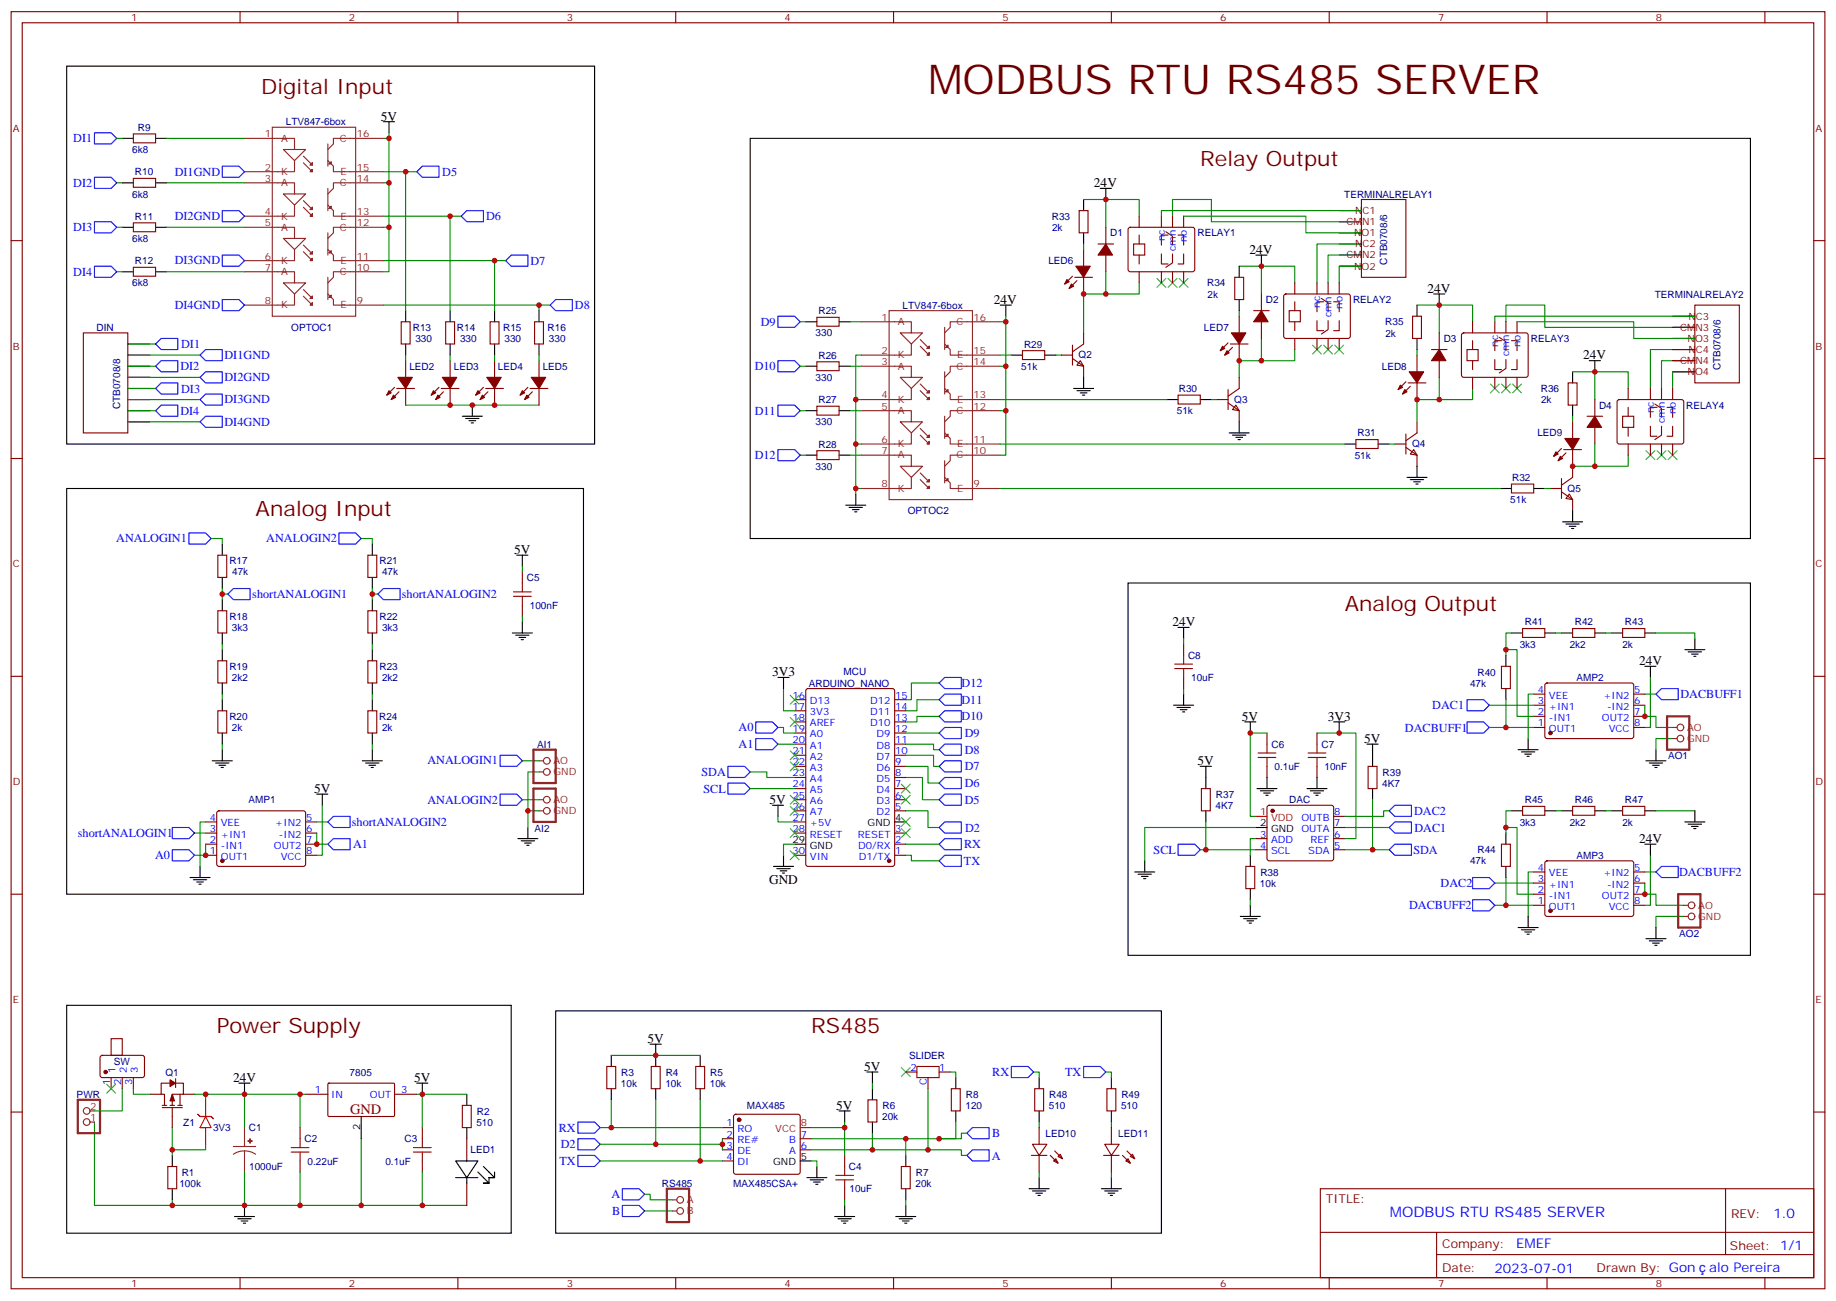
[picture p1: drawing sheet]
<svg xmlns="http://www.w3.org/2000/svg" width="583mm" height="413mm" viewBox="0 0 583 413" stroke-linecap="round" stroke-linejoin="round" font-family="sans-serif">
<defs><g id="words">
<text font-size="13.1" fill="#600" x="294.6" y="29.8">MODBUS RTU RS485 SERVER</text>
<g font-size="6.7" fill="#600">
<text x="82.9" y="29.8">Digital Input</text>
<text x="381" y="52.7">Relay Output</text>
<text x="81.1" y="163.9">Analog Input</text>
<text x="426.9" y="193.9">Analog Output</text>
<text x="68.8" y="327.9">Power Supply</text>
<text x="257.5" y="327.9">RS485</text>
</g>
<text font-size="4.6" fill="#800" x="111.1" y="353.7">GND</text>
<text font-size="4.6" fill="#00f" x="441.2" y="386.3">MODBUS RTU RS485 SERVER</text>
<g font-size="4.2">
<text x="120.9" y="38.3">5V</text>
<text x="347.3" y="59.4">24V</text>
<text x="396.6" y="80.6">24V</text>
<text x="453.1" y="92.9">24V</text>
<text x="315.5" y="96.5">24V</text>
<text x="502.5" y="114.1">24V</text>
<text x="163.2" y="175.9">5V</text>
<text x="372.2" y="198.8">24V</text>
<text x="245.1" y="214.7">3V3</text>
<text x="520.3" y="211.1">24V</text>
<text x="394.2" y="228.8">5V</text>
<text x="421.5" y="228.8">3V3</text>
<text x="433" y="235.8">5V</text>
<text x="380.1" y="242.9">5V</text>
<text x="99.7" y="251.7">5V</text>
<text x="244.3" y="255.2">5V</text>
<text x="520.3" y="267.6">24V</text>
<text x="244.1" y="280.6">GND</text>
<text x="205.5" y="331.1">5V</text>
<text x="274.3" y="339.9">5V</text>
<text x="74" y="343.5">24V</text>
<text x="131.5" y="343.5">5V</text>
<text x="265.5" y="352.2">5V</text>
</g>
<g font-size="4.2" fill="#00f">
<text x="562.9" y="386.6">1.0</text>
<text x="481.3" y="396.1">EMEF</text>
<text x="474.4" y="403.9">2023-07-01</text>
<text x="542.5" y="403.8">alo Pereira</text>
</g>
<g font-size="3.9" fill="#00f">
<text x="23.3" y="45.1">DI1</text>
<text x="23.3" y="59.2">DI2</text>
<text x="55.5" y="55.7">DI1GND</text>
<text x="140.4" y="55.8">D5</text>
<text x="55.5" y="69.8">DI2GND</text>
<text x="154.3" y="69.9">D6</text>
<text x="23.3" y="73.4">DI3</text>
<text x="55.5" y="83.9">DI3GND</text>
<text x="23.3" y="87.5">DI4</text>
<text x="168.4" y="84">D7</text>
<text x="55.5" y="98">DI4GND</text>
<text x="182.5" y="98.1">D8</text>
<text x="241.5" y="103.4">D9</text>
<text x="57.5" y="110.5">DI1</text>
<text x="71.3" y="114">DI1GND</text>
<text x="57.3" y="117.5">DI2</text>
<text x="239.6" y="117.5">D10</text>
<text x="57.5" y="124.6">DI3</text>
<text x="71.3" y="121">DI2GND</text>
<text x="57.3" y="131.7">DI4</text>
<text x="71.3" y="128">DI3GND</text>
<text x="239.6" y="131.6">D11</text>
<text x="71.3" y="135.1">DI4GND</text>
<text x="239.6" y="145.7">D12</text>
<text x="36.9" y="172.1">ANALOGIN1</text>
<text x="84.5" y="172.1">ANALOGIN2</text>
<text x="80.1" y="189.9">shortANALOGIN1</text>
<text x="127.6" y="189.9">shortANALOGIN2</text>
<text x="305.2" y="218">D12</text>
<text x="533.4" y="221.5">DACBUFF1</text>
<text x="305.2" y="223.3">D11</text>
<text x="454.6" y="225.1">DAC1</text>
<text x="234.4" y="232.2">A0</text>
<text x="305.2" y="228.6">D10</text>
<text x="306.2" y="233.9">D9</text>
<text x="446" y="232.2">DACBUFF1</text>
<text x="234.4" y="237.5">A1</text>
<text x="306.2" y="239.2">D8</text>
<text x="135.7" y="242.6">ANALOGIN1</text>
<text x="306.2" y="244.5">D7</text>
<text x="222.6" y="246.3">SDA</text>
<text x="223.3" y="251.6">SCL</text>
<text x="306.2" y="249.8">D6</text>
<text x="135.7" y="255">ANALOGIN2</text>
<text x="306.2" y="255.1">D5</text>
<text x="111.7" y="262.2">shortANALOGIN2</text>
<text x="306.3" y="263.9">D2</text>
<text x="448.8" y="258.7">DAC2</text>
<text x="449" y="264">DAC1</text>
<text x="24.7" y="265.6">shortANALOGIN1</text>
<text x="112.1" y="269.2">A1</text>
<text x="306" y="269.2">RX</text>
<text x="49.2" y="272.7">A0</text>
<text x="306" y="274.5">TX</text>
<text x="366.2" y="271">SCL</text>
<text x="448.6" y="270.9">SDA</text>
<text x="457.3" y="281.5">DAC2</text>
<text x="533" y="278">DACBUFF2</text>
<text x="447.3" y="288.6">DACBUFF2</text>
<text x="315" y="341.5">RX</text>
<text x="338.1" y="341.4">TX</text>
<text x="177.4" y="359.2">RX</text>
<text x="178" y="364.5">D2</text>
<text x="314.9" y="361">B</text>
<text x="177.6" y="369.7">TX</text>
<text x="314.9" y="368">A</text>
<text x="194.1" y="380.3">A</text>
<text x="194.3" y="385.6">B</text>
</g>
<g font-size="3.9" fill="#800">
<text x="420.9" y="381.9">TITLE:</text>
<text x="549.5" y="386.6">REV:</text>
<text x="457.8" y="396.1">Company:</text>
<text x="549.1" y="396.7">Sheet: 1/1</text>
<text x="457.8" y="403.8">Date:</text>
<text x="506.8" y="403.8">Drawn By: Gon</text>
</g>
<g font-size="3.2" fill="#800">
<text x="41.6" y="6.7">1</text>
<text x="110.8" y="6.7">2</text>
<text x="179.9" y="6.7">3</text>
<text x="249.1" y="6.7">4</text>
<text x="318.2" y="6.7">5</text>
<text x="387.3" y="6.7">6</text>
<text x="456.5" y="6.7">7</text>
<text x="525.6" y="6.7">8</text>
<text x="4.1" y="41.8">A</text>
<text x="576.3" y="41.8">A</text>
<text x="427.5" y="71.4">CMN1</text>
<text x="430.1" y="67.9">NC1</text>
<text x="429.8" y="75">NO1</text>
<text x="427.5" y="82">CMN2</text>
<text x="430.1" y="78.5">NC2</text>
<text x="429.8" y="85.5">NO2</text>
<text x="536" y="101.4">NC3</text>
<text x="533.3" y="105">CMN3</text>
<text x="4.1" y="110.9">B</text>
<text x="535.7" y="108.5">NO3</text>
<text x="536" y="112">NC4</text>
<text x="576.3" y="110.9">B</text>
<text x="533.3" y="115.5">CMN4</text>
<text x="535.7" y="119.1">NO4</text>
<text x="4.1" y="180.1">C</text>
<text x="576.3" y="180.1">C</text>
<text x="4.1" y="249.2">D</text>
<text x="576.3" y="249.2">D</text>
<text x="4.1" y="318.4">E</text>
<text x="576.3" y="318.4">E</text>
<text x="41.6" y="408.5">1</text>
<text x="110.8" y="408.5">2</text>
<text x="179.9" y="408.5">3</text>
<text x="249.1" y="408.5">4</text>
<text x="318.2" y="408.5">5</text>
<text x="387.3" y="408.5">6</text>
<text x="456.5" y="408.5">7</text>
<text x="525.6" y="408.5">8</text>
</g>
<g font-size="3.2" fill="#000080">
<text x="43.8" y="41.5">R9</text>
<text x="90.7" y="39.8">LTV847-6box</text>
<text x="42" y="48.6">6k8</text>
<text x="42.8" y="55.7">R10</text>
<text x="42" y="62.7">6k8</text>
<text x="426.7" y="62.7">TERMINALRELAY1</text>
<text x="42.8" y="69.8">R11</text>
<text x="333.9" y="69.7">R33</text>
<text x="42" y="76.8">6k8</text>
<text x="333.9" y="73.3">2k</text>
<text x="352.4" y="75">D1</text>
<text x="380.1" y="75">RELAY1</text>
<text x="42.8" y="83.9">R12</text>
<text x="332.8" y="83.9">LED6</text>
<text x="440.3" y="84" transform="rotate(-90 440.3 84)">CTB0708/6</text>
<text x="42" y="90.9">6k8</text>
<text x="383.2" y="90.9">R34</text>
<text x="383.3" y="94.5">2k</text>
<text x="525.2" y="94.5">TERMINALRELAY2</text>
<text x="259.8" y="99.7">R25</text>
<text x="286.5" y="98">LTV847-6box</text>
<text x="401.8" y="96.2">D2</text>
<text x="429.5" y="96.2">RELAY2</text>
<text x="30.7" y="105">DIN</text>
<text x="92.5" y="105">OPTOC1</text>
<text x="131" y="105">R13</text>
<text x="145.1" y="105">R14</text>
<text x="159.7" y="105">R15</text>
<text x="173.8" y="105">R16</text>
<text x="258.9" y="106.8">330</text>
<text x="382.2" y="105">LED7</text>
<text x="439.7" y="103.3">R35</text>
<text x="439.8" y="106.8">2k</text>
<text x="131.8" y="108.6">330</text>
<text x="146" y="108.6">330</text>
<text x="160.1" y="108.6">330</text>
<text x="174.2" y="108.6">330</text>
<text x="259.8" y="113.8">R26</text>
<text x="325.1" y="110.3">R29</text>
<text x="342.4" y="113.8">Q2</text>
<text x="458.3" y="108.6">D3</text>
<text x="485.9" y="108.6">RELAY3</text>
<text x="129.9" y="117.4">LED2</text>
<text x="144" y="117.4">LED3</text>
<text x="158.1" y="117.4">LED4</text>
<text x="172.3" y="117.4">LED5</text>
<text x="324.2" y="117.4">51k</text>
<text x="438.6" y="117.4">LED8</text>
<text x="546.1" y="117.5" transform="rotate(-90 546.1 117.5)">CTB0708/6</text>
<text x="258.9" y="120.9">330</text>
<text x="374.2" y="124.4">R30</text>
<text x="489.1" y="124.4">R36</text>
<text x="38.1" y="129.9" transform="rotate(-90 38.1 129.9)">CTB0708/8</text>
<text x="259.8" y="128">R27</text>
<text x="373.6" y="131.5">51k</text>
<text x="391.8" y="127.9">Q3</text>
<text x="489.2" y="128">2k</text>
<text x="507.6" y="129.7">D4</text>
<text x="535.2" y="129.7">RELAY4</text>
<text x="258.9" y="135">330</text>
<text x="259.8" y="142.1">R28</text>
<text x="430.9" y="138.5">R31</text>
<text x="448.2" y="142">Q4</text>
<text x="488" y="138.5">LED9</text>
<text x="258.9" y="149.1">330</text>
<text x="430" y="145.6">51k</text>
<text x="480" y="152.7">R32</text>
<text x="479.4" y="159.7">51k</text>
<text x="497.6" y="156.1">Q5</text>
<text x="288.2" y="163.2">OPTOC2</text>
<text x="72.8" y="179.1">R17</text>
<text x="120.5" y="179.1">R21</text>
<text x="73.7" y="182.6">47k</text>
<text x="121.3" y="182.7">47k</text>
<text x="167.2" y="184.4">C5</text>
<text x="72.8" y="196.7">R18</text>
<text x="120.5" y="196.7">R22</text>
<text x="168.2" y="193.2">100nF</text>
<text x="73.6" y="200.3">3k3</text>
<text x="121.3" y="200.3">3k3</text>
<text x="484" y="198.5">R41</text>
<text x="499.9" y="198.5">R42</text>
<text x="515.8" y="198.5">R43</text>
<text x="377.1" y="209.1">C8</text>
<text x="482.4" y="205.6">3k3</text>
<text x="498.3" y="205.6">2k2</text>
<text x="515" y="205.6">2k</text>
<text x="72.8" y="212.6">R19</text>
<text x="120.5" y="212.6">R23</text>
<text x="267.8" y="214.3">MCU</text>
<text x="469" y="214.4">R40</text>
<text x="73.6" y="216.2">2k2</text>
<text x="121.3" y="216.2">2k2</text>
<text x="256.7" y="217.9">ARDUINO_NANO</text>
<text x="378.1" y="216.2">10uF</text>
<text x="466.6" y="217.9">47k</text>
<text x="500.4" y="216.2">AMP2</text>
<text x="72.8" y="228.5">R20</text>
<text x="73.6" y="232">2k</text>
<text x="120.4" y="228.5">R24</text>
<text x="121.3" y="232">2k</text>
<text x="170.5" y="237.3">AI1</text>
<text x="403.6" y="237.3">C6</text>
<text x="419.5" y="237.3">C7</text>
<text x="404.6" y="244.4">0.1uF</text>
<text x="420.4" y="244.4">10nF</text>
<text x="529.5" y="241">AO1</text>
<text x="438.8" y="249.7">4K7</text>
<text x="438.9" y="246.2">R39</text>
<text x="78.9" y="255">AMP1</text>
<text x="385.8" y="256.7">4K7</text>
<text x="386" y="253.2">R37</text>
<text x="409.2" y="255">DAC</text>
<text x="484" y="255">R45</text>
<text x="499.9" y="255">R46</text>
<text x="515.8" y="255">R47</text>
<text x="169.7" y="264">AI2</text>
<text x="482.4" y="262">3k3</text>
<text x="498.3" y="262">2k2</text>
<text x="515" y="262">2k</text>
<text x="466.6" y="274.4">47k</text>
<text x="469" y="270.8">R44</text>
<text x="500.4" y="272.6">AMP3</text>
<text x="400" y="281.4">10k</text>
<text x="400.1" y="277.9">R38</text>
<text x="533.1" y="297.5">AO2</text>
<text x="36.1" y="337.9">SW</text>
<text x="52.5" y="341.4">Q1</text>
<text x="111" y="341.4">7805</text>
<text x="197.2" y="341.4">R3</text>
<text x="211.3" y="341.4">R4</text>
<text x="225.4" y="341.4">R5</text>
<text x="288.6" y="336.1">SLIDER</text>
<text x="197.1" y="344.9">10k</text>
<text x="211.2" y="344.9">10k</text>
<text x="225.3" y="344.9">10k</text>
<text x="24.3" y="348.5">PWR</text>
<text x="151.4" y="353.7">R2</text>
<text x="237" y="352">MAX485</text>
<text x="280.1" y="352">R6</text>
<text x="306.5" y="352">120</text>
<text x="306.6" y="348.4">R8</text>
<text x="332.9" y="352">510</text>
<text x="333" y="348.5">R48</text>
<text x="355.9" y="352">510</text>
<text x="356" y="348.5">R49</text>
<text x="58.2" y="357.3">Z1</text>
<text x="67.6" y="359">3V3</text>
<text x="79" y="359">C1</text>
<text x="151.2" y="357.3">510</text>
<text x="280" y="355.5">20k</text>
<text x="96.7" y="362.6">C2</text>
<text x="128.4" y="362.6">C3</text>
<text x="331.9" y="360.8">LED10</text>
<text x="354.9" y="360.8">LED11</text>
<text x="79.1" y="371.4">1000uF</text>
<text x="97.6" y="369.6">0.22uF</text>
<text x="122.3" y="369.6">0.1uF</text>
<text x="149.3" y="366.1">LED1</text>
<text x="269.4" y="371.4">C4</text>
<text x="56.9" y="376.7">100k</text>
<text x="57.7" y="373.2">R1</text>
<text x="210.1" y="376.7">RS485</text>
<text x="232.8" y="376.7">MAX485CSA+</text>
<text x="290.6" y="376.7">20k</text>
<text x="290.7" y="373.2">R7</text>
<text x="269.6" y="378.4">10uF</text>
</g>
<g font-size="3.2" fill="#8d2323">
<text x="84.1" y="43.6">1</text>
<text x="89.3" y="45">A</text>
<text x="107.9" y="45">C</text>
<text x="113.2" y="43.6">16</text>
<text x="84.1" y="54.2">2</text>
<text x="84.1" y="57.7">3</text>
<text x="89.3" y="55.6">K</text>
<text x="89.3" y="59.1">A</text>
<text x="107.9" y="59.1">C</text>
<text x="108.1" y="55.6">E</text>
<text x="113.2" y="57.7">14</text>
<text x="113.2" y="54.2">15</text>
<text x="84.1" y="68.3">4</text>
<text x="84.1" y="71.8">5</text>
<text x="89.3" y="69.7">K</text>
<text x="108.1" y="69.7">E</text>
<text x="113.2" y="71.8">12</text>
<text x="113.2" y="68.3">13</text>
<text x="89.3" y="73.2">A</text>
<text x="107.9" y="73.2">C</text>
<text x="84.1" y="82.4">6</text>
<text x="89.3" y="83.8">K</text>
<text x="108.1" y="83.8">E</text>
<text x="113.2" y="82.4">11</text>
<text x="84.1" y="85.9">7</text>
<text x="89.3" y="87.3">A</text>
<text x="107.9" y="87.3">C</text>
<text x="113.2" y="85.9">10</text>
<text x="84.1" y="96.5">8</text>
<text x="89.3" y="97.9">K</text>
<text x="108.1" y="97.9">E</text>
<text x="113.2" y="96.5">9</text>
<text x="279.9" y="101.8">1</text>
<text x="309" y="101.8">16</text>
<text x="285" y="103.2">A</text>
<text x="303.6" y="103.2">C</text>
<text x="279.9" y="112.4">2</text>
<text x="285" y="113.8">K</text>
<text x="303.9" y="113.8">E</text>
<text x="309" y="112.4">15</text>
<text x="279.9" y="115.9">3</text>
<text x="285" y="117.3">A</text>
<text x="303.6" y="117.3">C</text>
<text x="309" y="115.9">14</text>
<text x="279.9" y="126.5">4</text>
<text x="279.9" y="130">5</text>
<text x="285" y="127.9">K</text>
<text x="285" y="131.4">A</text>
<text x="303.6" y="131.4">C</text>
<text x="303.9" y="127.9">E</text>
<text x="309" y="130">12</text>
<text x="309" y="126.5">13</text>
<text x="279.9" y="140.6">6</text>
<text x="285" y="142">K</text>
<text x="303.9" y="142">E</text>
<text x="309" y="140.6">11</text>
<text x="279.9" y="144.1">7</text>
<text x="285" y="145.5">A</text>
<text x="303.6" y="145.5">C</text>
<text x="309" y="144.1">10</text>
<text x="279.9" y="154.7">8</text>
<text x="309" y="154.7">9</text>
<text x="285" y="156.1">K</text>
<text x="303.9" y="156.1">E</text>
<text x="535.5" y="232">AO</text>
<text x="535.5" y="235.5">GND</text>
<text x="175.7" y="242.5">AO</text>
<text x="175.7" y="246.1">GND</text>
<text x="175.7" y="254.9">AO</text>
<text x="175.7" y="258.4">GND</text>
<text x="539" y="291.9">GND</text>
<text x="539" y="288.4">AO</text>
<text x="28.6" y="352.2">2</text>
<text x="28.6" y="355.8">1</text>
<text x="218" y="381.9">A</text>
<text x="218" y="385.4">B</text>
</g>
<g font-size="3.2" fill="#00f">
<text x="369.7" y="76.5" transform="rotate(-90 369.7 76.5)">nc</text>
<text x="376.8" y="76.8" transform="rotate(-90 376.8 76.8)">no</text>
<text x="373.2" y="79.6" transform="rotate(-90 373.2 79.6)">cmn</text>
<text x="419.1" y="97.7" transform="rotate(-90 419.1 97.7)">nc</text>
<text x="422.6" y="100.8" transform="rotate(-90 422.6 100.8)">cmn</text>
<text x="426.2" y="97.9" transform="rotate(-90 426.2 97.9)">no</text>
<text x="475.5" y="110" transform="rotate(-90 475.5 110)">nc</text>
<text x="479.1" y="113.1" transform="rotate(-90 479.1 113.1)">cmn</text>
<text x="482.6" y="110.3" transform="rotate(-90 482.6 110.3)">no</text>
<text x="524.9" y="131.2" transform="rotate(-90 524.9 131.2)">nc</text>
<text x="532" y="131.5" transform="rotate(-90 532 131.5)">no</text>
<text x="528.5" y="134.3" transform="rotate(-90 528.5 134.3)">cmn</text>
<text x="251.6" y="221.7">16</text>
<text x="284.2" y="221.7">15</text>
<text x="488.2" y="220">4</text>
<text x="491.7" y="221.7">VEE</text>
<text x="509" y="221.7">+IN2</text>
<text x="518.8" y="220">5</text>
<text x="251.6" y="225.2">17</text>
<text x="257.1" y="223.5">D13</text>
<text x="257.1" y="227">3V3</text>
<text x="276.2" y="227">D11</text>
<text x="276.2" y="223.5">D12</text>
<text x="284.2" y="225.2">14</text>
<text x="488.2" y="227">2</text>
<text x="488.2" y="223.5">3</text>
<text x="491.7" y="225.2">+IN1</text>
<text x="510.1" y="225.2">-IN2</text>
<text x="518.8" y="223.5">6</text>
<text x="518.8" y="227">7</text>
<text x="251.6" y="228.8">18</text>
<text x="251.6" y="232.3">19</text>
<text x="257.1" y="230.5">AREF</text>
<text x="276.2" y="230.5">D10</text>
<text x="284.2" y="232.3">12</text>
<text x="284.2" y="228.8">13</text>
<text x="488.2" y="230.5">1</text>
<text x="491.7" y="232.3">OUT1</text>
<text x="491.7" y="228.8">-IN1</text>
<text x="508.5" y="228.8">OUT2</text>
<text x="510.7" y="232.3">VCC</text>
<text x="518.8" y="230.5">8</text>
<text x="251.6" y="235.8">20</text>
<text x="251.6" y="239.4">21</text>
<text x="257.1" y="234.1">A0</text>
<text x="257.1" y="237.6">A1</text>
<text x="278.2" y="237.6">D8</text>
<text x="278.2" y="234.1">D9</text>
<text x="284.2" y="239.4">10</text>
<text x="284.2" y="235.8">11</text>
<text x="251.6" y="242.9">22</text>
<text x="257.1" y="241.1">A2</text>
<text x="257.1" y="244.7">A3</text>
<text x="278.2" y="244.7">D6</text>
<text x="278.2" y="241.1">D7</text>
<text x="284.2" y="242.9">9</text>
<text x="251.6" y="246.4">23</text>
<text x="251.6" y="249.9">24</text>
<text x="257.1" y="248.2">A4</text>
<text x="257.1" y="251.7">A5</text>
<text x="278.2" y="251.7">D4</text>
<text x="278.2" y="248.2">D5</text>
<text x="284.2" y="249.9">7</text>
<text x="284.2" y="246.4">8</text>
<text x="251.6" y="253.5">25</text>
<text x="251.6" y="257">26</text>
<text x="257.1" y="255.2">A6</text>
<text x="278.2" y="255.2">D3</text>
<text x="284.2" y="257">5</text>
<text x="284.2" y="253.5">6</text>
<text x="66.6" y="260.5">4</text>
<text x="70.1" y="262.3">VEE</text>
<text x="87.4" y="262.3">+IN2</text>
<text x="97.2" y="260.5">5</text>
<text x="251.6" y="260.5">27</text>
<text x="257.1" y="258.8">A7</text>
<text x="257.1" y="262.3">+5V</text>
<text x="278.2" y="258.8">D2</text>
<text x="413.1" y="260.5">OUTB</text>
<text x="423.5" y="262.3">7</text>
<text x="423.5" y="258.8">8</text>
<text x="66.6" y="267.6">2</text>
<text x="66.6" y="264.1">3</text>
<text x="70.1" y="269.3">-IN1</text>
<text x="70.1" y="265.8">+IN1</text>
<text x="86.9" y="269.3">OUT2</text>
<text x="88.5" y="265.8">-IN2</text>
<text x="97.2" y="264.1">6</text>
<text x="97.2" y="267.6">7</text>
<text x="251.6" y="264.1">28</text>
<text x="257.1" y="265.8">RESET</text>
<text x="272.3" y="265.8">RESET</text>
<text x="272.4" y="269.3">D0/RX</text>
<text x="284.2" y="267.6">2</text>
<text x="284.2" y="264.1">3</text>
<text x="400" y="265.8">3</text>
<text x="400" y="269.3">4</text>
<text x="403.5" y="267.6">ADD</text>
<text x="413.1" y="264.1">OUTA</text>
<text x="416" y="267.6">REF</text>
<text x="423.5" y="269.3">5</text>
<text x="423.5" y="265.8">6</text>
<text x="66.6" y="271.1">1</text>
<text x="70.1" y="272.9">OUT1</text>
<text x="89.1" y="272.9">VCC</text>
<text x="97.2" y="271.1">8</text>
<text x="251.6" y="271.1">30</text>
<text x="257.1" y="272.9">VIN</text>
<text x="272.6" y="272.9">D1/TX</text>
<text x="284.2" y="271.1">1</text>
<text x="403.5" y="271.1">SCL</text>
<text x="415.2" y="271.1">SDA</text>
<text x="488.2" y="279.9">3</text>
<text x="488.2" y="276.4">4</text>
<text x="491.7" y="281.7">+IN1</text>
<text x="491.7" y="278.2">VEE</text>
<text x="509" y="278.2">+IN2</text>
<text x="510.1" y="281.7">-IN2</text>
<text x="518.8" y="276.4">5</text>
<text x="518.8" y="279.9">6</text>
<text x="488.2" y="287">1</text>
<text x="488.2" y="283.5">2</text>
<text x="491.7" y="285.2">-IN1</text>
<text x="508.5" y="285.2">OUT2</text>
<text x="518.8" y="283.5">7</text>
<text x="518.8" y="287">8</text>
<text x="491.7" y="288.7">OUT1</text>
<text x="510.7" y="288.7">VCC</text>
<text x="36.7" y="340.7" transform="rotate(-90 36.7 340.7)">1</text>
<text x="40.2" y="340.7" transform="rotate(-90 40.2 340.7)">2</text>
<text x="43.7" y="340.7" transform="rotate(-90 43.7 340.7)">3</text>
<text x="289" y="339.9">2</text>
<text x="298.1" y="339.9">1</text>
<text x="34.9" y="344.2" transform="rotate(-90 34.9 344.2)">1</text>
<text x="38.5" y="344.2" transform="rotate(-90 38.5 344.2)">2</text>
<text x="42" y="344.2" transform="rotate(-90 42 344.2)">3</text>
<text x="99.9" y="347">1</text>
<text x="127.4" y="347">3</text>
<text x="294.2" y="344.2" transform="rotate(-90 294.2 344.2)">C</text>
<text x="105.1" y="348.4">IN</text>
<text x="117.4" y="348.4">OUT</text>
<text x="230.6" y="357.5">1</text>
<text x="234.1" y="359.3">RO</text>
<text x="230.6" y="361.1">2</text>
<text x="230.6" y="364.6">3</text>
<text x="234.1" y="362.8">RE#</text>
<text x="250.5" y="362.8">B</text>
<text x="254.2" y="364.6">6</text>
<text x="254.2" y="361.1">7</text>
<text x="230.6" y="368.1">4</text>
<text x="234.1" y="366.4">DE</text>
<text x="234.1" y="369.9">DI</text>
<text x="250.5" y="366.4">A</text>
</g>
<g font-size="3.2">
<text x="275.4" y="262.3">GND</text>
<text x="284.2" y="260.5">4</text>
<text x="400" y="262.3">2</text>
<text x="251.6" y="267.6">29</text>
<text x="257.1" y="269.3">GND</text>
<text x="403.5" y="264.1">GND</text>
<text x="114.3" y="358.5" transform="rotate(-90 114.3 358.5)">2</text>
<text x="245.4" y="369.9">GND</text>
<text x="254.2" y="368.1">5</text>
</g>
<g font-size="3.2" fill="#f00">
<text x="400" y="258.8">1</text>
<text x="403.5" y="260.5">VDD</text>
<text x="246.1" y="359.3">VCC</text>
<text x="254.2" y="357.5">8</text>
</g>
</g></defs>
<g fill="none" stroke="#870000" stroke-width=".35">
<path d="M3.5 3.7h575.8v405.3h-575.8zM7.1 7.2h568.6v398.3h-568.6zM76.2 3.7v3.5M145.3 3.7v3.5M214.5 3.7v3.5M283.6 3.7v3.5M352.8 3.7v3.5M421.9 3.7v3.5M491.1 3.7v3.5M560.2 3.7v3.5M42.3 42.5h7.1v2.8h-7.1zM42.3 56.6h7.1v2.8h-7.1z"/>
<path d="M3.5 76.4h3.6M42.3 70.7h7.1v2.9h-7.1zM342.5 66.9h2.9v7h-2.9zM344 79.2v5.3M348.5 77.4h5M351 72.1v5.3M358.3 72.3l.5-.2 20 .1 .4 .6v13l-.7 .5-20-.1-.4-.7v-12.7zM359.8 77.4h3.6v3.6h-3.6zM361.6 68.6v3.5M361.6 74.6v2.8M368.7 68.6v3.5M370.1 73.6l2.1 1.4v2.8"/>
<path d="M370.8 74.6h-2.1v3.2M372.2 68.6v3.5M373.9 74.6h1.8v3.2M375.7 68.6v3.5M425.1 77.4h7.1M425.1 73.9h7.1M425.1 70.4h7.1M425.1 66.9h7.1M432.2 63.3h14.1v24.7h-14.1zM575.7 76.4h3.6M42.3 84.8h7.1v2.9h-7.1zM340.4 87.7l-2.4 2.4"/>
<path d="M341.1 88h5.7M341.8 89.1l-2.4 2.4M344 88v5.3M351 81v5.3M361.6 81v2.8M361.6 86.3v3.5M368.7 80.6v3.2h2.1M368.7 86.3v3.5M372.2 80.6v2.8l-2.1 1.4M372.2 86.3v3.5M375.7 80.6v3.2h-1.8M375.7 86.3v3.5"/>
<path d="M391.9 88h2.9v7.1h-2.9zM397.9 98.6h5M400.4 93.3v5.3M407.7 93.5l.5-.2 20 .1 .4 .6v13l-.7 .4h-20l-.4-.7v-12.7zM409.2 98.6h3.5v3.5h-3.5zM411 89.8v3.5M411 95.8v2.8M418 89.8v3.5M419.5 94.7l2.1 1.4v2.9M420.2 95.8h-2.2v3.2M421.6 89.8v3.5M423.3 95.8h1.8v3.2"/>
<path d="M425.1 84.5h7.1M425.1 81h7.1M425.1 89.8v3.5M538 96.8h14.1v24.7h-14.1zM26.5 105.7h14.1v31.7h-14.1zM40.6 112.7h7M40.6 109.2h7M40.6 116.2h7M40.6 119.8h7M127.4 102.1h2.8v7.1h-2.8zM128.8 114.5v5.3M141.5 102.1h2.8v7.1h-2.8z"/>
<path d="M142.9 114.5v5.3M155.6 102.1h2.8v7.1h-2.8zM157 114.5v5.3M169.7 102.1h2.8v7.1h-2.8zM171.1 114.5v5.3M259.3 100.7h7v2.8h-7zM259.3 114.8h7v2.9h-7zM324.6 111.3h7v2.8h-7zM336.9 112.7h3.5M340.4 113.8l3.6 2.4v3.6M340.4 109.5v6.4M342.9 114.5l1.1 1.7-2.2-.3z"/>
<path d="M344 105.7v3.5l-3.6 2.5M389.8 108.8l-2.5 2.5M390.5 109.2h5.7M391.2 110.2l-2.4 2.5M393.3 100.4v5.3M393.3 109.2v5.3M393.3 119.8v3.5l-3.5 2.5M400.4 102.1v5.3M411 102.1v2.9M411 107.4v3.5M418 101.8v3.2h2.2M418 107.4v3.5"/>
<path d="M421.6 101.8v2.8l-2.1 1.4M421.6 107.4v3.5M425.1 101.8v3.2h-1.8M425.1 107.4v3.5M448.4 100.4h2.8v7h-2.8zM449.8 112.7v5.3M454.4 110.9h4.9M456.8 105.7v5.2M456.8 114.5v5.3M464.1 105.9l.5-.2h20l.5 .7-.1 12.9-.6 .5-20.1-.1-.4-.6v-12.7zM465.7 110.9h3.5v3.6h-3.5zM467.4 102.1v3.6"/>
<path d="M467.4 108.1v2.8M467.4 114.5v2.8M467.4 119.8v3.5M474.5 114.1v3.2h2.1M474.5 102.1v3.6M474.5 119.8v3.5M475.9 107.1l2.1 1.4v2.8M476.6 108.1h-2.1v3.2M478 114.1v2.8l-2.1 1.5M478 102.1v3.6M478 119.8v3.5M479.8 108.1h1.7v3.2"/>
<path d="M481.5 114.1v3.2h-1.7M481.5 102.1v3.6M481.5 119.8v3.5M530.9 118h7.1M530.9 114.5h7.1M530.9 110.9h7.1M530.9 107.4h7.1M530.9 103.9h7.1M530.9 100.4h7.1M40.6 123.3h7M40.6 126.8h7M40.6 130.4h7"/>
<path d="M40.6 133.9h7M125.2 122.9l-2.4 2.5M125.9 123.3h5.7M126.6 124.4l-2.4 2.4M128.8 123.3v5.3M139.3 122.9l-2.4 2.5M140.1 123.3h5.6M140.8 124.4l-2.5 2.4M142.9 123.3v5.3M153.5 122.9l-2.5 2.5M154.2 123.3h5.6M154.9 124.4l-2.5 2.4"/>
<path d="M157 123.3v5.3M167.6 122.9l-2.5 2.5M168.3 123.3h5.6M169 124.4l-2.5 2.4M171.1 123.3v5.3M259.3 128.9h7v2.9h-7zM373.9 125.4h7.1v2.8h-7.1zM386.3 126.8h3.5M389.8 127.9l3.5 2.5v3.5M389.8 123.6v6.4M392.3 128.6l1 1.8-2.1-.4zM430.4 139.5h7v2.8h-7z"/>
<path d="M446.3 137.8v6.3M446.3 121.2l-2.5 2.4M447 121.5h5.6M447.7 122.6l-2.5 2.5M449.8 121.5v5.3M449.8 133.9v3.5l-3.5 2.5M497.8 121.5h2.8v7.1h-2.8zM499.2 133.9v5.3M503.8 132.1h4.9M506.2 126.8v5.3M506.2 135.6v5.3M513.5 127l.5-.2 20 .1 .5 .6-.1 13-.6 .4h-20.1l-.4-.7v-12.7z"/>
<path d="M515.1 132.1h3.5v3.5h-3.5zM516.8 123.3v3.5M516.8 129.3v2.8M516.8 135.6v2.9M523.9 135.3v3.2h2.1M523.9 123.3v3.5M525.3 128.2l2.1 1.4v2.9M526 129.3h-2.1v3.2M527.4 135.3v2.8l-2.1 1.4M527.4 123.3v3.5M529.2 129.3h1.7v3.2M530.9 135.3v3.2h-1.7"/>
<path d="M530.9 123.3v3.5M3.5 145.5h3.6M259.3 143.1h7v2.8h-7zM442.7 140.9h3.6M446.3 142l3.5 2.5v3.5M448.7 142.7l1.1 1.8-2.1-.4zM479.8 153.6h7v2.9h-7zM492.1 155h3.6M495.7 156.1l3.5 2.5v3.5M495.7 151.9v6.3M495.7 142.3l-2.5 2.5M496.4 142.7h5.6"/>
<path d="M497.1 143.8l-2.5 2.4M498.1 156.8l1.1 1.8-2.1-.4zM499.2 142.7v8.8l-3.5 2.5M516.8 140.9v3.6M523.9 140.9v3.6M527.4 140.9v3.6M530.9 140.9v3.6M575.7 145.5h3.6M69.1 176.2h2.9v7.1h-2.9zM116.8 176.2h2.8v7.1h-2.8zM69.1 193.9h2.9v7h-2.9zM116.8 193.9h2.8v7h-2.8z"/>
<path d="M165.8 181.5v3.5M165.8 192.1v3.5M483.3 199.5h7.1v2.8h-7.1zM499.2 199.5h7v2.8h-7zM515.1 199.5h7v2.8h-7zM3.5 214.7h3.6M69.1 209.7h2.9v7.1h-2.9zM116.8 209.7h2.8v7.1h-2.8zM256 218.8l.5-.3h26.8l.6 .5 .1 55.3-.5 .6-27 .1-.7-.5v-55.2zM375.7 204.4v3.6M375.7 215v3.5M476.6 211.5h2.8v7h-2.8z"/>
<path d="M490.6 217l.5-.2h27.1l.4 .7-.1 16.5-.6 .4h-27.1l-.4-.7v-16.2zM575.7 214.7h3.6M69.1 225.6h2.9v7.1h-2.9zM116.8 225.6h2.8v7.1h-2.8zM252.2 239.7h3.6M252.2 236.2h3.6M252.2 232.7h3.6M252.2 229.1h3.6M252.2 225.6h3.6M252.2 222.1h3.6M284 239.7h3.5M284 236.2h3.5"/>
<path d="M284 232.7h3.5M284 229.1h3.5M284 225.6h3.5M284 222.1h3.5M402.2 232.7v3.5M418 232.7v3.5M486.8 230.9h3.6M486.8 227.4h3.6M486.8 223.8h3.6M486.8 220.3h3.6M518.6 230.9h3.5M518.6 227.4h3.5"/>
<path d="M518.6 223.8h3.5M518.6 220.3h3.5M69 257.6l.5-.2h27.1l.4 .7-.1 16.5-.6 .4-27.1-.1-.4-.6v-16.2zM252.2 257.4h3.6M252.2 253.8h3.6M252.2 250.3h3.6M252.2 246.8h3.6M252.2 243.2h3.6M284 257.4h3.5M284 253.8h3.5M284 250.3h3.5M284 246.8h3.5"/>
<path d="M284 243.2h3.5M381.4 250.3h2.8v7.1h-2.8zM402.2 243.2v3.6M402.4 255.8l.5-.2h19.7l.5 .2 .2 .5v16.2l-.2 .5-.5 .2h-19.7l-.5-.2-.2-.5v-16.2zM418 243.2v3.6M423.3 259.1h3.6M434.3 243.2h2.8v7.1h-2.8zM483.3 255.9h7.1v2.9h-7.1zM499.2 255.9h7v2.9h-7zM515.1 255.9h7v2.9h-7zM65.3 271.5h3.5M65.3 267.9h3.5"/>
<path d="M65.3 264.4h3.5M65.3 260.9h3.5M97 271.5h3.5M97 267.9h3.5M97 264.4h3.5M97 260.9h3.5M252.2 271.5h3.6M252.2 264.4h3.6M252.2 260.9h3.6M284 271.5h3.5M284 267.9h3.5M284 264.4h3.5"/>
<path d="M395.5 275h2.8v7h-2.8zM398.6 266.2h3.6M398.6 269.7h3.6M423.3 266.2h3.6M423.3 269.7h3.6M423.3 262.6h3.6M476.6 267.9h2.8v7.1h-2.8zM486.8 276.8h3.6M490.6 273.4l.5-.2 27.1 .1 .4 .6-.1 16.5-.6 .5-27.1-.1-.4-.6v-16.3zM518.6 276.8h3.5M3.5 283.8h3.6M486.8 283.8h3.6"/>
<path d="M486.8 287.3h3.6M486.8 280.3h3.6M518.6 283.8h3.5M518.6 287.3h3.5M518.6 280.3h3.5M575.7 283.8h3.6M32 335.2l.5-.2h12.9l.5 .7-.1 5.9-.6 .4h-13l-.5-.7v-5.6zM35.3 329.7h3.5v5.3h-3.5zM192.6 338.5h2.8v7h-2.8zM206.7 338.5h2.8v7h-2.8zM220.8 338.5h2.9v7h-2.9zM3.5 353h3.6"/>
<path d="M35.3 342v3.5M38.8 342v3.5M42.3 342v3.5M47.6 347.3h3.6M51.5 351.5h6.4M51.5 350.8h1.4M54 343.8h-2.8v3.5h1v3.5M54 350.8h1.4M54.7 351.5v6.4M55.7 343.8h2.5v3.5h-3.5v3.5M55.7 342.4v2.8M56.4 350.8h1.5"/>
<path d="M57.1 347.3v3.5M58.2 347.3h3.5M95.2 357.9v3.5M97 347.3h7.1M104.1 344l.3-.2h20.7l.1 .3v10.1l-.3 .2-20.7-.1-.1-.3zM125.2 347.3h7.1M134.1 357.9v3.5M146.8 350.8h2.8v7.1h-2.8zM229.3 357.9h3.5M233.1 353.9l.4-.2h19.8l.5 .2 .2 .5v17.6l-.2 .5-.5 .2h-19.8l-.5-.2-.2-.5v-17.6zM275.5 349.1h2.8v7h-2.8zM287.5 340.3h3.5"/>
<path d="M294.6 342v3.5M298.1 340.3h3.5M302 345.5h2.8v7.1h-2.8zM328.4 345.5h2.9v7.1h-2.9zM329.8 357.9v5.3M351.4 345.5h2.8v7.1h-2.8zM352.8 357.9v5.3M575.7 353h3.6M53.3 370.2h2.8v7.1h-2.8zM95.2 368.5v3.5M134.1 368.5v3.5M148.2 361.4v7.1"/>
<path d="M148.2 375.5v7.1M229.3 361.4h3.5M229.3 364.9h3.5M229.3 368.5h3.5M254 361.4h3.5M254 364.9h3.5M268.1 366.7v3.5M268.1 377.3v3.5M286.1 370.2h2.8v7.1h-2.8zM327.4 366.7h4.9M327.7 363.2h4.6l-2.5 3.5zM329.8 366.7v5.3"/>
<path d="M333.4 366.7l2.4 2.5M334.4 368.5l.7-.7 .7 1.4zM334.8 365.3l2.5 2.5M335.8 367.1l.7-.7 .8 1.4zM350.3 366.7h4.9M350.7 363.2h4.5l-2.4 3.5zM352.8 366.7v5.3M356.3 366.7l2.5 2.5M357.7 365.3l2.5 2.5M358.1 367.8l.7 1.4-1.4-.7zM359.5 366.4l.7 1.4-1.4-.7zM419.1 377.3h156.6v28.2h-156.6z"/>
<path d="M547.7 377.3v20.9M419.1 391.1h156.5M456 398.2h119.6M456 391.1v14.2M76.2 405.5v3.5M145.3 405.5v3.5M214.5 405.5v3.5M283.6 405.5v3.5M352.8 405.5v3.5M421.9 405.5v3.5M491.1 405.5v3.5M560.2 405.5v3.5"/>
</g>
<g fill="none" stroke="#00f" stroke-width=".35">
<path d="M30 42.2h5.3l1.7 1.7-1.7 1.8h-5.3zM30 56.3h5.3l1.7 1.7-1.7 1.8h-5.3zM70.6 52.7h5.2l1.8 1.8-1.8 1.8h-5.2zM132.3 54.5l1.8-1.8h5.2v3.6h-5.2zM30 70.4h5.3l1.7 1.7-1.7 1.8h-5.3zM70.6 66.9h5.2l1.8 1.7-1.8 1.8h-5.2zM148.2 66.9h5.3v3.5h-5.3l-1.8-1.8zM30 84.5h5.3l1.7 1.8-1.7 1.7h-5.3zM70.6 81h5.2l1.8 1.7-1.8 1.8h-5.2zM70.6 95.1h5.2l1.8 1.7-1.8 1.8h-5.2zM160.5 82.7l1.8-1.7h5.3v3.5h-5.3zM174.6 96.8l1.8-1.7h5.3v3.5h-5.3z"/>
<path d="M51.2 107.4h5.2v3.5h-5.2l-1.8-1.7zM51.2 114.5h5.2v3.5h-5.2l-1.8-1.8zM65.3 110.9h5.3v3.6h-5.3l-1.8-1.8zM65.3 118h5.3v3.5h-5.3l-1.8-1.7zM246.9 100.4h5.3l1.8 1.7-1.8 1.8h-5.3zM246.9 114.5h5.3l1.8 1.7-1.8 1.8h-5.3zM49.4 130.4l1.8-1.8h5.2v3.5h-5.2zM51.2 121.5h5.2v3.6h-5.2l-1.8-1.8zM63.5 126.8l1.8-1.7h5.3v3.5h-5.3zM63.5 133.9l1.8-1.8h5.3v3.5h-5.3zM246.9 128.6h5.3l1.8 1.8-1.8 1.7h-5.3zM246.9 142.7h5.3l1.8 1.8-1.8 1.7h-5.3z"/>
<path d="M60 169.2h5.3l1.7 1.7-1.7 1.8h-5.3zM107.6 169.2h5.3l1.8 1.7-1.8 1.8h-5.3zM72.3 188.6l1.8-1.8h5.3v3.5h-5.3zM119.9 188.6l1.8-1.8h5.3v3.5h-5.3zM299.9 215h5.3v3.5h-5.3l-1.8-1.7zM527.4 218.5h5.3v3.6h-5.3l-1.8-1.8zM158.7 239.7h5.3l1.8 1.8-1.8 1.7h-5.3zM239.9 234.4h5.3l1.7 1.8-1.7 1.7h-5.3zM239.9 229.1h5.3l1.7 1.8-1.7 1.8h-5.3zM299.9 236.2h5.3v3.5h-5.3l-1.8-1.8zM299.9 230.9h5.3v3.5h-5.3l-1.8-1.7zM299.9 225.6h5.3v3.5h-5.3l-1.8-1.7z"/>
<path d="M299.9 220.3h5.3v3.5h-5.3l-1.8-1.7zM465.7 222.1h5.3l1.7 1.7-1.7 1.8h-5.3zM465.7 229.1h5.3l1.7 1.8-1.7 1.8h-5.3zM105.8 259.1h5.3v3.5h-5.3l-1.7-1.7zM158.7 252.1h5.3l1.8 1.7-1.8 1.8h-5.3zM231.1 248.5h5.3l1.7 1.8-1.7 1.8h-5.3zM231.1 243.2h5.3l1.7 1.8-1.7 1.8h-5.3zM299.9 252.1h5.3v3.5h-5.3l-1.8-1.8zM299.9 246.8h5.3v3.5h-5.3l-1.8-1.8zM299.9 241.5h5.3v3.5h-5.3l-1.8-1.8zM441 257.4l1.7-1.8h5.3v3.5h-5.3zM54.7 262.6h5.3l1.7 1.8-1.7 1.8h-5.3z"/>
<path d="M54.7 269.7h5.3l1.7 1.8-1.7 1.7h-5.3zM104.1 267.9l1.7-1.7h5.3v3.5h-5.3zM298.1 267.9l1.8-1.7h5.3v3.5h-5.3zM298.1 273.2l1.8-1.7h5.3v3.5h-5.3zM299.9 260.9h5.3v3.5h-5.3l-1.8-1.8zM373.9 267.9h5.3l1.8 1.8-1.8 1.8h-5.3zM441 269.7l1.7-1.8h5.3v3.6h-5.3zM441 262.6l1.7-1.7h5.3v3.5h-5.3zM467.4 278.5h5.3l1.8 1.8-1.8 1.7h-5.3zM527.4 275h5.3v3.5h-5.3l-1.8-1.7zM467.4 285.6h5.3l1.8 1.7-1.8 1.8h-5.3zM321 338.5h5.3l1.8 1.8-1.8 1.7h-5.3z"/>
<path d="M344 338.5h5.2l1.8 1.8-1.8 1.7h-5.2zM183.4 356.1h5.3l1.8 1.8-1.8 1.8h-5.3zM306.9 359.7l1.8-1.8h5.3v3.5h-5.3zM183.4 361.4h5.3l1.8 1.8-1.8 1.7h-5.3zM183.4 366.7h5.3l1.8 1.8-1.8 1.7h-5.3zM197.6 377.3h5.2l1.8 1.8-1.8 1.7h-5.2zM306.9 366.7l1.8-1.8h5.3v3.6h-5.3zM197.6 382.6h5.2l1.8 1.8-1.8 1.7h-5.2z"/>
</g>
<g fill="none" stroke="#008700" stroke-width=".35">
<path d="M37 43.9h1.8M37 58h1.8M52.9 43.9h24.7M52.9 58h24.7M121.7 43.9h1.8M121.7 58h1.8M121.7 54.5h10.6M123.5 42.2v44.1h-1.8M128.8 54.5v44.1M37 72.1h1.8M52.9 72.1h24.7M121.7 72.1h1.8"/>
<path d="M121.7 68.6h24.7M142.9 68.6v30M344 63.3h17.6v5.3M344 77.4v1.8M351 63.3v8.8M372.2 68.6v-5.3h12.3v7.1h47.7M375.7 68.6h38.8v5.3h17.7M432.2 77.4h-14.2v12.4M432.2 66.9h-63.5v1.7M37 86.3h1.8M52.9 86.3h24.7M121.7 82.7h38.8"/>
<path d="M121.7 96.8h52.9M157 82.7v15.9M171.1 96.8v1.8M351 86.3v7M361.6 89.8v3.5h-17.6v12.4M393.3 84.5h17.7v5.3M393.3 98.6v1.8M400.4 84.5v8.8M432.2 81h-10.6v8.8M432.2 84.5h-7.1v5.3M449.8 96.8h17.6v5.3M456.8 96.8v8.9"/>
<path d="M40.6 109.2h8.8M40.6 116.2h8.8M40.6 112.7h22.9M40.6 119.8h22.9M128.8 112.7v1.8M142.9 112.7v1.8M157 112.7v1.8M171.1 112.7v1.8M254 116.2h1.8M254 102.1h1.8M269.9 116.2h3.5M269.9 102.1h3.5"/>
<path d="M273.4 112.7h-1.8v44.1M317.5 116.2h1.8M317.5 102.1h1.8M317.5 112.7h3.5M319.3 100.4v44.1h-1.8M335.1 112.7h1.8M400.4 107.4v7.1M411 110.9v3.6h-17.7v5.3M449.8 110.9v1.8M456.8 119.8v7M478 102.1v-5.3h12.4v7.1h47.6M481.5 102.1h37.1v5.3h19.4"/>
<path d="M499.2 118h17.6v5.3M506.2 118v8.8M538 118h-7.1v5.3M538 114.5h-10.6v8.8M538 110.9h-14.1v12.4M538 100.4h-63.5v1.7M40.6 123.3h8.8M40.6 130.4h8.8M40.6 126.8h22.9M40.6 133.9h22.9M128.8 128.6h42.3M254 130.4h1.8"/>
<path d="M269.9 130.4h3.5M271.6 126.8h1.8M317.5 130.4h1.8M317.5 126.8h52.9M384.5 126.8h1.8M467.4 123.3v3.5h-17.6v7.1M499.2 132.1v1.8M254 144.5h1.8M269.9 144.5h3.5M271.6 140.9h1.8M271.6 155h1.8M317.5 140.9h109.4"/>
<path d="M317.5 155h158.7M441 140.9h1.7M490.4 155h1.7M506.2 140.9v7.1M516.8 144.5v3.5h-17.6M67 170.9h3.6v1.8M114.7 170.9h3.5v1.8M165.8 179.7v1.8M70.6 188.6h1.7M70.6 186.8v3.5M118.2 188.6h1.7M118.2 186.8v3.5"/>
<path d="M165.8 195.6v1.8M70.6 204.4v1.8M118.2 204.4v1.8M248.7 218.5v7.1h3.5M298.1 216.8h-8.8v5.3h-1.8M375.7 202.7v1.7M375.7 218.5v1.8M478 206.2h3.5v21.2h5.3M479.8 200.9h-1.8v7.1M493.9 200.9h1.8M509.8 200.9h1.7M523.9 215v15.9h-1.8"/>
<path d="M525.6 200.9h12.4v1.8M70.6 220.3v1.8M70.6 236.2v1.7M118.2 220.3v1.8M118.2 236.2v1.7M246.9 230.9h1.8v1.8h3.5M246.9 236.2h5.3M287.5 239.7h8.8v3.5h1.8M287.5 236.2h8.8v1.7h1.8M287.5 232.7h10.6M298.1 222.1h-7.1v3.5h-3.5M298.1 227.4h-7.1v1.7h-3.5"/>
<path d="M402.2 232.7h-5.3v26.4h1.7M418 232.7h12.4v33.5h-3.5M472.7 223.8h14.1M472.7 230.9h5.3M478 222.1v8.8h8.8M486.8 220.3h-1.7v14.1M522.1 223.8v3.6h3.5v3.5h5.3M522.1 220.3h3.5M530.9 234.4h-5.3v3.5M102.3 255.6v15.9h-1.8M165.8 241.5h5.3M165.8 253.8h5.3"/>
<path d="M167.6 257.4h3.5M171.1 245h-3.5v17.6M238.1 245h5.3v1.8h8.8M238.1 250.3h14.1M246.9 259.1v1.8h5.3M287.5 257.4h7.1v5.2h3.5M287.5 246.8h5.3v7h5.3M287.5 243.2h7.1v5.3h3.5M435.7 253.8v15.9M441 257.4h-1.8v1.7h-12.3M479.8 257.4h-1.8v7M493.9 257.4h1.8"/>
<path d="M509.8 257.4h1.7M525.6 257.4h12.4M61.7 264.4h3.6M65.3 260.9h-1.8v14.1M65.3 267.9v3.6h-3.6M100.5 264.4v3.5h3.6M100.5 260.9h3.6M252.2 267.9h-3.5v3.6M287.5 271.5h1.8v1.7h8.8M287.5 267.9h10.6M381 269.7h17.6M382.8 260.9v8.8"/>
<path d="M398.6 266.2h-1.7v5.3M398.6 262.6h-35.2v10.6M426.9 269.7h14.1M426.9 262.6h14.1M478 262.6h3.5v21.2h5.3M478 278.5v8.8h8.8M486.8 276.8h-1.7v14.1M522.1 276.8h3.5M523.9 271.5v15.8h-1.8M396.9 285.6v1.7M474.5 287.3h3.5M474.5 280.3h12.3"/>
<path d="M522.1 280.3v3.5h3.5v3.5h8.9M534.5 290.9h-8.9v3.5M194 335h28.2M30 356.1v26.5h84.7v-21.2M38.8 345.5v7.1h-8.8M42.3 345.5v1.8h5.3M54.7 357.9v8.8M61.7 347.3h35.3M65.3 347.3v1.8M77.6 347.3v10.6M95.2 347.3v10.6M132.3 347.3h15.9"/>
<path d="M134.1 347.3v10.6M190.5 357.9h38.8M194 349.1v8.8M208.1 349.1v14.1M222.2 349.1v19.4M268.1 356.1v1.8h-10.6M268.1 357.9v8.8M276.9 359.7v5.2M276.9 343.8v1.7M294.6 345.5v19.4M301.6 340.3h1.8v1.7M303.4 356.1v5.3h-5.3"/>
<path d="M306.9 359.7h-1.7v1.7h-47.7M328.1 340.3h1.7v1.7M329.8 356.1v1.8M351 340.3h1.8v1.7M352.8 356.1v1.8M65.3 363.2v1.7h-10.6M77.6 372v10.6M95.2 372v10.6M134.1 372v10.6M190.5 363.2h38.8M190.5 368.5h38.8M204.6 379.1h1.8v1.7h7"/>
<path d="M229.3 361.4v3.5M257.5 368.5h1.8v1.7M257.5 364.9h47.7v1.8h1.7M287.5 361.4v5.3M329.8 372v1.8M352.8 372v1.8M54.7 380.8v1.8M114.7 382.6h33.5M204.6 384.4h8.8M268.1 380.8v1.8M287.5 380.8v1.8"/>
</g>
<g fill="none" stroke="#000" stroke-width=".35">
<path d="M21.2 21h167.5v119.9h-167.5zM121.7 38.6h3.5M123.5 38.6v3.6M38.8 43.9h3.5M38.8 58h3.5M49.4 43.9h3.5M49.4 58h3.5M238.1 43.9h317.5v127h-317.5zM349.2 59.8h3.6M351 59.8v3.5M38.8 72.1h3.5M49.4 72.1h3.5"/>
<path d="M344 63.3v3.6M344 73.9v3.5M38.8 86.3h3.5M49.4 86.3h3.5M128.8 98.6v3.5M142.9 98.6v3.5M157 98.6v3.5M171.1 98.6v3.5M317.5 96.8h3.5M319.3 96.8v3.6M393.3 84.5v3.5M393.3 95.1v3.5"/>
<path d="M398.6 81h3.6M400.4 81v3.5M449.8 96.8v3.6M455.1 93.3h3.5M456.8 93.3v3.5M128.8 109.2v3.5M142.9 109.2v3.5M157 109.2v3.5M171.1 109.2v3.5M255.8 102.1h3.5M255.8 116.2h3.5M266.3 102.1h3.6"/>
<path d="M266.3 116.2h3.6M321 112.7h3.6M331.6 112.7h3.5M344 119.8v3.5M449.8 107.4v3.5M499.2 118v3.5M504.5 114.5h3.5M506.2 114.5v3.5M146.8 132.1h6.3M147.8 132.8h4.2M148.9 133.5h2.1M149.6 134.2h.7"/>
<path d="M149.9 128.6v3.5M255.8 130.4h3.5M266.3 130.4h3.6M340.8 123.3h6.3M341.8 124h4.3M342.9 124.7h2.1M343.6 125.4h.7M370.4 126.8h3.5M381 126.8h3.5M390.2 137.4h6.3M391.2 138.1h4.3M392.3 138.8h2.1"/>
<path d="M393 139.5h.7M393.3 133.9v3.5M499.2 128.6v3.5M21.2 155h164v128.8h-164zM255.8 144.5h3.5M266.3 144.5h3.6M271.6 156.8v3.5M426.9 140.9h3.5M437.4 140.9h3.6M446.6 151.5h6.4M447.7 152.2h4.2M448.7 152.9h2.1"/>
<path d="M449.4 153.6h.7M449.8 148v3.5M476.2 155h3.6M486.8 155h3.6M70.6 172.7v3.5M118.2 172.7v3.5M164 176.2h3.6M165.8 176.2v3.5M268.5 160.3h6.3M269.5 161h4.3M270.6 161.7h2.1M271.3 162.5h.7"/>
<path d="M496 165.6h6.4M497.1 166.3h4.2M498.1 167h2.1M498.8 167.7h.7M499.2 162.1v3.5M70.6 183.3v3.5M70.6 190.3v3.6M118.2 183.3v3.5M118.2 190.3v3.6M165.8 197.4v3.5M358.1 185h197.5v118.2h-197.5zM373.9 199.1h3.6"/>
<path d="M375.7 199.1v3.6M70.6 200.9v3.5M70.6 206.2v3.5M70.6 216.8v3.5M118.2 200.9v3.5M118.2 206.2v3.5M118.2 216.8v3.5M162.6 200.9h6.4M163.7 201.6h4.2M164.7 202.3h2.2M165.5 203h.7M246.9 215h3.6"/>
<path d="M248.7 215v3.5M478 208v3.5M478 218.5v3.6M479.8 200.9h3.5M490.4 200.9h3.5M495.7 200.9h3.5M506.2 200.9h3.6M511.5 200.9h3.6M522.1 211.5h3.5M522.1 200.9h3.5M523.9 211.5v3.5M534.8 206.2h6.4"/>
<path d="M535.9 206.9h4.2M536.9 207.6h2.1M537.6 208.3h.7M538 202.7v3.5M70.6 222.1v3.5M70.6 232.7v3.5M70.6 237.9v3.6M118.2 222.1v3.5M118.2 232.7v3.5M118.2 237.9v3.6M372.5 223.8h6.4M373.6 224.5h4.2"/>
<path d="M374.6 225.2h2.2M375.4 226h.7M375.7 220.3v3.5M395.1 229.1h3.5M396.9 229.1v3.6M423.3 229.1h3.6M425.1 229.1v3.6M433.9 236.2h3.5M435.7 236.2v7M481.9 237.9h6.3M483 238.7h4.2M484 239.4h2.1"/>
<path d="M485.1 234.4v3.5M525.6 237.9v3.6M67.4 241.5h6.3M68.4 242.2h4.3M69.5 242.9h2.1M70.2 243.6h.7M100.5 252.1h3.6M102.3 252.1v3.5M115 241.5h6.4M116.1 242.2h4.2M117.1 242.9h2.1M117.8 243.6h.7"/>
<path d="M245.2 255.6h3.5M246.9 255.6v3.5M381 243.2h3.5M382.8 243.2v7.1M382.8 257.4v3.5M399 250.3h6.3M400 251h4.3M401.1 251.7h2.1M401.8 252.4h.7M402.2 246.8v3.5M414.9 250.3h6.3M415.9 251h4.3"/>
<path d="M417 251.7h2.1M417.7 252.4h.7M418 246.8v3.5M435.7 250.3v3.5M479.8 257.4h3.5M484.7 240.1h.7M490.4 257.4h3.5M495.7 257.4h3.5M506.2 257.4h3.6M511.5 257.4h3.6M522.1 257.4h3.5M522.5 241.5h6.3"/>
<path d="M523.5 242.2h4.3M524.6 242.9h2.1M525.3 243.6h.7M538 257.4v3.5M60.3 278.5h6.4M61.4 279.2h4.2M62.4 279.9h2.2M63.5 275v3.5M164.4 266.2h6.3M165.5 266.9h4.2M166.5 267.6h2.1M167.2 268.3h.7"/>
<path d="M167.6 262.6v3.6M245.5 275h6.4M246.6 275.7h4.2M247.6 276.4h2.2M248.4 277.1h.7M248.7 271.5v3.5M252.2 267.9h3.6M284 260.9h3.5M360.2 276.8h6.3M361.2 277.5h4.3M362.3 278.2h2.1M363 278.9h.7"/>
<path d="M363.4 273.2v3.6M396.9 271.5v3.5M398.6 262.6h3.6M478 264.4v3.5M478 275v3.5M522.1 267.9h3.5M523.9 267.9v3.6M534.8 260.9h6.4M535.9 261.6h4.2M536.9 262.3h2.1M537.6 263h.7M63.1 280.6h.8"/>
<path d="M393.7 290.9h6.3M394.8 291.6h4.2M395.8 292.3h2.1M396.5 293h.7M396.9 282v3.6M396.9 287.3v3.6M481.9 294.4h6.3M483 295.1h4.2M484 295.8h2.1M484.7 296.5h.7M485.1 290.9v3.5M522.5 297.9h6.3"/>
<path d="M523.5 298.6h4.3M524.6 299.3h2.1M525.6 294.4v3.5M21.2 319.1h141.1v72.3h-141.1zM525.3 300h.7M176.4 320.9h192.3v70.5h-192.3zM194 335v3.5M206.4 331.4h3.5M208.1 331.4v7.1M222.2 335v3.5M75.8 343.8h3.6M77.6 343.8v3.5"/>
<path d="M114.7 354.4v7M132.3 343.8h3.5M134.1 343.8v3.5M148.2 347.3v3.5M148.2 357.9v3.5M194 345.5v3.6M208.1 345.5v3.6M222.2 345.5v3.6M266.3 352.6h3.6M268.1 352.6v3.5M275.2 340.3h3.5M276.9 340.3v3.5"/>
<path d="M276.9 345.5v3.6M276.9 356.1v3.6M303.4 342v3.5M303.4 352.6v3.5M329.8 342v3.5M329.8 352.6v3.5M352.8 342v3.5M352.8 352.6v3.5M54.7 366.7v3.5M54.7 377.3v3.5M144.6 368.5h7.1l-3.5 5.3zM144.6 373.8h7.1"/>
<path d="M148.2 373.8v1.7M151.7 372l3.5 3.5h-1.7h1.7v-1.7M153.5 370.2l3.5 3.6h-1.8h1.8v-1.8M254 368.5h3.5M256.1 373.8h6.4M257.2 374.5h4.2M258.2 375.2h2.1M258.9 375.9h.7M259.3 370.2v3.6M287.5 366.7v3.5M287.5 377.3v3.5M326.7 377.3h6.3"/>
<path d="M327.7 378h4.3M328.8 378.7h2.1M329.5 379.4h.7M329.8 373.8v3.5M349.6 377.3h6.4M350.7 378h4.2M351.7 378.7h2.1M352.4 379.4h.7M352.8 373.8v3.5M74.4 386.1h6.4M75.5 386.8h4.2M76.6 387.5h2.1"/>
<path d="M77.3 388.2h.7M77.6 382.6v3.5M264.9 386.1h6.4M266 386.8h4.2M267.1 387.5h2.1M267.8 388.2h.7M268.1 382.6v3.5M284.3 386.1h6.4M285.4 386.8h4.2M286.5 387.5h2.1M287.2 388.2h.7M287.5 382.6v3.5"/>
</g>
<path d="M169.3 237.9h7.1v10.6h-7.1zM529.2 227.4h7v10.5h-7zM169.3 250.3h7.1v10.6h-7.1zM532.7 283.8h7.1v10.6h-7.1zM24.7 349.1h7v10.6h-7zM211.7 377.3h7v10.6h-7z" fill="none" stroke="#8c2424" stroke-width=".71"/>
<g fill="none" stroke="#8c2424" stroke-width=".35">
<path d="M77.6 58h15.9v3.6h-3.5l3.5 3.5 3.5-3.5h-3.5M77.6 43.9h15.9v3.5h-3.5l3.5 3.6 3.5-3.6h-3.5M86.4 40.4h26.5v60h-26.5zM93.5 51v3.5h-15.9M96.3 49.6l2.8 2.8v-.7v.7h-.7l.7-.7M96.3 51.7l2.8 2.8v-.7v.7h-.7l.7-.7M104.1 59.8v7.1M104.1 45.7v7M104.1 51l1.7 1.7v1.8h15.9M104.4 52l.7-.7v.7zM121.7 58h-15.9v1.8l-1.7 1.8M121.7 43.9h-15.9v1.8l-1.7 1.7"/>
<path d="M77.6 72.1h15.9v3.6h-3.5l3.5 3.5 3.5-3.5h-3.5M93.5 79.2v3.5h-15.9M93.5 65.1v3.5h-15.9M96.3 77.8l2.8 2.8v-.7v.7h-.7l.7-.7M96.3 63.7l2.8 2.8v-.7v.7h-.7l.7-.7M96.3 79.9l2.8 2.8v-.7v.7h-.7l.7-.7M96.3 65.8l2.8 2.8v-.7v.7h-.7l.7-.7M104.1 73.9v7.1M104.1 79.2l1.7 1.8v1.7h15.9M104.1 65.1l1.7 1.8v1.7h15.9M105.1 65.4v.7h-.7zM121.7 72.1h-15.9v1.8l-1.7 1.8"/>
<path d="M77.6 86.3h15.9v3.5h-3.5l3.5 3.5 3.5-3.5h-3.5M93.5 93.3v3.5h-15.9M96.3 91.9l2.8 2.8v-.7v.7h-.7l.7-.7M96.3 94l2.8 2.8v-.7v.7h-.7l.7-.7M104.1 88v7.1M104.1 93.3l1.7 1.8v1.7h15.9M104.4 80.3l.7-.7v.7zM105.1 93.7v.7h-.7zM121.7 86.3h-15.9v1.7l-1.7 1.8M282.2 98.6h26.5v60h-26.5zM273.4 116.2h15.9v3.6h-3.5l3.5 3.5 3.5-3.5h-3.5M273.4 102.1h15.9v3.6h-3.5l3.5 3.5 3.5-3.5h-3.5"/>
<path d="M289.3 109.2v3.5h-15.9M292.1 107.8l2.8 2.8v-.7v.7h-.7l.7-.7M292.1 109.9l2.8 2.8v-.7v.7h-.7l.7-.7M299.9 118v7.1M299.9 103.9v7M299.9 109.2l1.7 1.7v1.8h15.9M300.2 110.2l.7-.7v.7zM317.5 116.2h-15.9v1.8l-1.7 1.8M317.5 102.1h-15.9v1.8l-1.7 1.8M273.4 130.4h15.9v3.5h-3.5l3.5 3.5 3.5-3.5h-3.5M289.3 137.4v3.5h-15.9M289.3 123.3v3.5h-15.9"/>
<path d="M292.1 136l2.8 2.8v-.7v.7h-.7l.7-.7M292.1 121.9l2.8 2.8v-.7v.7h-.7l.7-.7M292.1 138.1l2.8 2.8v-.7v.7h-.7l.7-.7M292.1 124l2.8 2.8v-.7v.7h-.7l.7-.7M299.9 132.1v7.1M299.9 137.4l1.7 1.8v1.7h15.9M299.9 123.3l1.7 1.8v1.7h15.9M300.2 138.5l.7-.7v.7zM300.2 124.4l.7-.8v.8zM317.5 130.4h-15.9v1.7l-1.7 1.8M273.4 144.5h15.9v3.5h-3.5l3.5 3.5 3.5-3.5h-3.5M289.3 151.5v3.5h-15.9"/>
<path d="M292.1 150.1l2.8 2.8v-.7v.7h-.7l.7-.7M292.1 152.2l2.8 2.8v-.7v.7h-.7l.7-.7M299.9 146.2v7.1M299.9 151.5l1.7 1.8v1.7h15.9M300.2 152.6l.7-.7v.7zM317.5 144.5h-15.9v1.7l-1.7 1.8M530.9 234.4h1.4M530.9 230.9h1.4M171.1 245h1.4M171.1 241.5h1.4M171.1 257.4h1.4M171.1 253.8h1.4"/>
<path d="M534.5 290.9h1.4M534.5 287.3h1.4M28.6 356.1h1.4M28.6 352.6h1.4M77.6 357.9v6M74.1 363.9h7M77.6 365.3l-1.8 .2-1.7 .9M77.6 365.3l1.9 .2 1.6 .9M77.6 365.3v6.7M213.4 384.4h1.4M213.4 380.8h1.4"/>
<circle cx="533.4" cy="234.4" r="1.06"/>
<circle cx="533.4" cy="230.9" r="1.06"/>
<circle cx="173.6" cy="245" r="1.06"/>
<circle cx="173.6" cy="241.5" r="1.06"/>
<circle cx="173.6" cy="253.8" r="1.06"/>
<circle cx="173.6" cy="257.4" r="1.06"/>
<circle cx="536.9" cy="287.3" r="1.06"/>
<circle cx="536.9" cy="290.9" r="1.06"/>
<circle cx="27.5" cy="356.1" r="1.06"/>
<circle cx="27.5" cy="352.6" r="1.06"/>
<circle cx="215.9" cy="384.4" r="1.06"/>
<circle cx="215.9" cy="380.8" r="1.06"/>
</g>
<g fill="#870000" stroke="#870000" stroke-width=".35">
<path d="M126.3 119.8h4.6l-2.1 3.5z"/>
<path d="M123.5 124l.7 .7-1.4 .7z"/>
<path d="M124.9 125.4l.7 .7-1.4 .7z"/>
<path d="M140.4 119.8h4.6l-2.1 3.5z"/>
<path d="M137.6 124l.7 .7-1.4 .7z"/>
<path d="M139 125.4l.7 .7-1.4 .7z"/>
<path d="M154.5 119.8h4.6l-2.1 3.5z"/>
<path d="M151.7 124l.7 .7-1.4 .7z"/>
<path d="M153.1 125.4l.7 .7-1.4 .7z"/>
<path d="M168.6 119.8h4.6l-2.1 3.5z"/>
<path d="M165.8 124l.7 .7-1.4 .7z"/>
<path d="M167.2 125.4l.7 .7-1.4 .7z"/>
<path d="M341.5 84.5h4.6l-2.1 3.5z"/>
<path d="M338.7 88.7l.7 .7-1.4 .7z"/>
<path d="M340.1 90.1l.7 .7-1.4 .7z"/>
<path d="M390.9 105.7h4.6l-2.2 3.5z"/>
<path d="M388.1 109.9l.7 .7-1.5 .7z"/>
<path d="M389.5 111.3l.7 .7-1.4 .7z"/>
<path d="M496.7 139.2h4.6l-2.1 3.5z"/>
<path d="M493.9 143.4l.7 .7-1.4 .7z"/>
<path d="M495.3 144.8l.7 .7-1.4 .7z"/>
<path d="M447.3 118h4.6l-2.1 3.5z"/>
<path d="M444.5 122.2l.7 .7-1.4 .7z"/>
<path d="M445.9 123.6l.7 .8-1.4 .7z"/>
<path d="M351 77.4l2.1 3.6h-4.6z"/>
<path d="M400.4 98.6l2.1 3.5h-4.6z"/>
<path d="M456.8 110.9l2.2 3.6h-4.6z"/>
<path d="M506.2 132.1l2.2 3.5h-4.6z"/>
<path d="M54.7 347.3l.7 2.1h-1.4z"/>
<path d="M54 342.7l1.7 1.1-1.7 1z"/>
<circle cx="33.5" cy="340.3" r=".53"/>
<circle cx="492.1" cy="232.7" r=".53"/>
<circle cx="282.2" cy="273.2" r=".53"/>
<circle cx="234.6" cy="355.4" r=".53"/>
<circle cx="403.9" cy="257.4" r=".53"/>
<circle cx="492.1" cy="289.1" r=".53"/>
<circle cx="70.6" cy="273.2" r=".53"/>
</g>
<g fill="none" stroke="#a10000" stroke-width=".35">
<path d="M163 189.3h5.6M163 187.9h5.6M165.8 185v2.9M165.8 189.3v2.8M372.9 212.2h5.6M372.9 210.8h5.6M375.7 208v2.8M375.7 212.2v2.8M399.3 239h5.7M402.2 236.2v2.8M415.2 239h5.7M418 236.2v2.8"/>
<path d="M399.3 240.4h5.7M402.2 240.4v2.8M415.2 240.4h5.7M418 240.4v2.8M92.4 365.7h5.7M92.4 364.2h5.7M95.2 361.4v2.8M95.2 365.7v2.8M131.2 365.7h5.7M131.2 364.2h5.7M134.1 361.4v2.8M134.1 365.7v2.8"/>
<path d="M265.3 374.5h5.6M265.3 373.1h5.6M268.1 370.2v2.9M268.1 374.5v2.8"/>
</g>
<g fill="none" stroke="#3c3" stroke-width=".35">
<path d="M367.2 88.4l2.9 2.8M370.1 88.4l-2.9 2.8M370.8 88.4l2.8 2.8M373.6 88.4l-2.8 2.8M374.3 88.4l2.8 2.8M377.1 88.4l-2.8 2.8M416.6 109.5l2.9 2.9M419.5 109.5l-2.9 2.9M420.2 109.5l2.8 2.9M423 109.5l-2.8 2.9M423.7 109.5l2.8 2.9M426.5 109.5l-2.8 2.9"/>
<path d="M473.1 121.9l2.8 2.8M475.9 121.9l-2.8 2.8M476.6 121.9l2.8 2.8M479.4 121.9l-2.8 2.8M480.1 121.9l2.9 2.8M483 121.9l-2.9 2.8M522.5 143.1l2.8 2.8M525.3 143.1l-2.8 2.8M526 143.1l2.8 2.8M528.8 143.1l-2.8 2.8M529.5 143.1l2.8 2.8M532.3 143.1l-2.8 2.8"/>
<path d="M250.8 220.7l2.8 2.8M250.8 227.7l2.8 2.8M250.8 238.3l2.8 2.8M253.6 220.7l-2.8 2.8M253.6 227.7l-2.8 2.8M253.6 238.3l-2.8 2.8M250.8 241.8l2.8 2.9M250.8 252.4l2.8 2.8M250.8 255.9l2.8 2.9M253.6 241.8l-2.8 2.9M253.6 252.4l-2.8 2.8M253.6 255.9l-2.8 2.9"/>
<path d="M286.1 259.5l2.8 2.8M286.1 252.4l2.8 2.8M286.1 248.9l2.8 2.8M288.9 259.5l-2.8 2.8M288.9 252.4l-2.8 2.8M288.9 248.9l-2.8 2.8M250.8 263l2.8 2.8M250.8 270.1l2.8 2.8M253.6 263l-2.8 2.8M253.6 270.1l-2.8 2.8M286.1 263l2.8 2.8M288.9 263l-2.8 2.8"/>
<path d="M286.1 338.8l2.8 2.9M288.9 338.8l-2.8 2.9M33.9 344.1l2.8 2.9M36.7 344.1l-2.8 2.9"/>
</g>
<g fill="#8c2424" stroke="#8c2424" stroke-width=".35">
<path d="M78.7 362.1l1.4 .1z"/>
<path d="M79.3 361.4l.1 1.4z"/>
</g>
<path d="M398.6 259.1h3.6M62.8 353.7l.7 .7h3.5l.7 .7-.7-.7h-3.5zM63.5 357.9h3.5l-1.7-3.5-1.8 3.5h1.8v5.3M65.3 349.1v5.3M254 357.9h3.5" fill="none" stroke="#f00" stroke-width=".35"/>
<path d="M291 338.5h7.1v3.5h-7.1z" fill="none" stroke="#900" stroke-width=".35"/>
<g fill="#c00">
<circle cx="114.7" cy="382.6" r=".88"/>
<circle cx="134.1" cy="347.3" r=".88"/>
<circle cx="134.1" cy="382.6" r=".88"/>
<circle cx="77.6" cy="382.6" r=".88"/>
<circle cx="229.3" cy="363.2" r=".88"/>
<circle cx="208.1" cy="335" r=".88"/>
<circle cx="194" cy="357.9" r=".88"/>
<circle cx="208.1" cy="363.2" r=".88"/>
<circle cx="222.3" cy="368.5" r=".88"/>
<circle cx="478" cy="230.9" r=".88"/>
<circle cx="478" cy="287.3" r=".88"/>
<circle cx="382.8" cy="269.7" r=".88"/>
<circle cx="123.5" cy="72.1" r=".88"/>
<circle cx="123.5" cy="58" r=".88"/>
<circle cx="123.5" cy="43.9" r=".88"/>
<circle cx="128.8" cy="54.5" r=".88"/>
<circle cx="100.5" cy="267.9" r=".88"/>
<circle cx="65.3" cy="271.5" r=".88"/>
<circle cx="142.9" cy="68.6" r=".88"/>
<circle cx="171.1" cy="96.8" r=".88"/>
<circle cx="157" cy="82.7" r=".88"/>
<circle cx="142.9" cy="128.6" r=".88"/>
<circle cx="157" cy="128.6" r=".88"/>
<circle cx="149.9" cy="128.6" r=".88"/>
<circle cx="271.6" cy="126.8" r=".88"/>
<circle cx="271.6" cy="140.9" r=".88"/>
<circle cx="271.6" cy="155" r=".88"/>
<circle cx="287.5" cy="361.4" r=".88"/>
<circle cx="298.1" cy="361.4" r=".88"/>
<circle cx="294.6" cy="364.9" r=".88"/>
<circle cx="276.9" cy="364.9" r=".88"/>
<circle cx="268.1" cy="357.9" r=".88"/>
<circle cx="319.3" cy="130.4" r=".88"/>
<circle cx="319.3" cy="116.2" r=".88"/>
<circle cx="319.3" cy="102.1" r=".88"/>
<circle cx="351" cy="63.3" r=".88"/>
<circle cx="351" cy="93.3" r=".88"/>
<circle cx="344" cy="93.3" r=".88"/>
<circle cx="393.3" cy="114.5" r=".88"/>
<circle cx="400.4" cy="114.5" r=".88"/>
<circle cx="400.4" cy="84.5" r=".88"/>
<circle cx="506.2" cy="118" r=".88"/>
<circle cx="449.8" cy="126.8" r=".88"/>
<circle cx="456.8" cy="126.8" r=".88"/>
<circle cx="456.8" cy="96.8" r=".88"/>
<circle cx="506.2" cy="148" r=".88"/>
<circle cx="499.2" cy="148" r=".88"/>
<circle cx="167.6" cy="257.4" r=".88"/>
<circle cx="522.1" cy="227.4" r=".88"/>
<circle cx="522.1" cy="283.8" r=".88"/>
<circle cx="70.6" cy="188.6" r=".88"/>
<circle cx="118.2" cy="188.6" r=".88"/>
<circle cx="478" cy="206.2" r=".88"/>
<circle cx="478" cy="262.6" r=".88"/>
<circle cx="396.9" cy="232.7" r=".88"/>
<circle cx="77.6" cy="347.3" r=".88"/>
<circle cx="54.7" cy="382.6" r=".88"/>
<circle cx="54.7" cy="364.9" r=".88"/>
<circle cx="65.3" cy="347.3" r=".88"/>
<circle cx="95.3" cy="347.3" r=".88"/>
<circle cx="95.3" cy="382.6" r=".88"/>
<circle cx="435.7" cy="269.7" r=".88"/>
<circle cx="425.1" cy="232.7" r=".88"/>
</g>
<use href="#words"/>
</svg>
